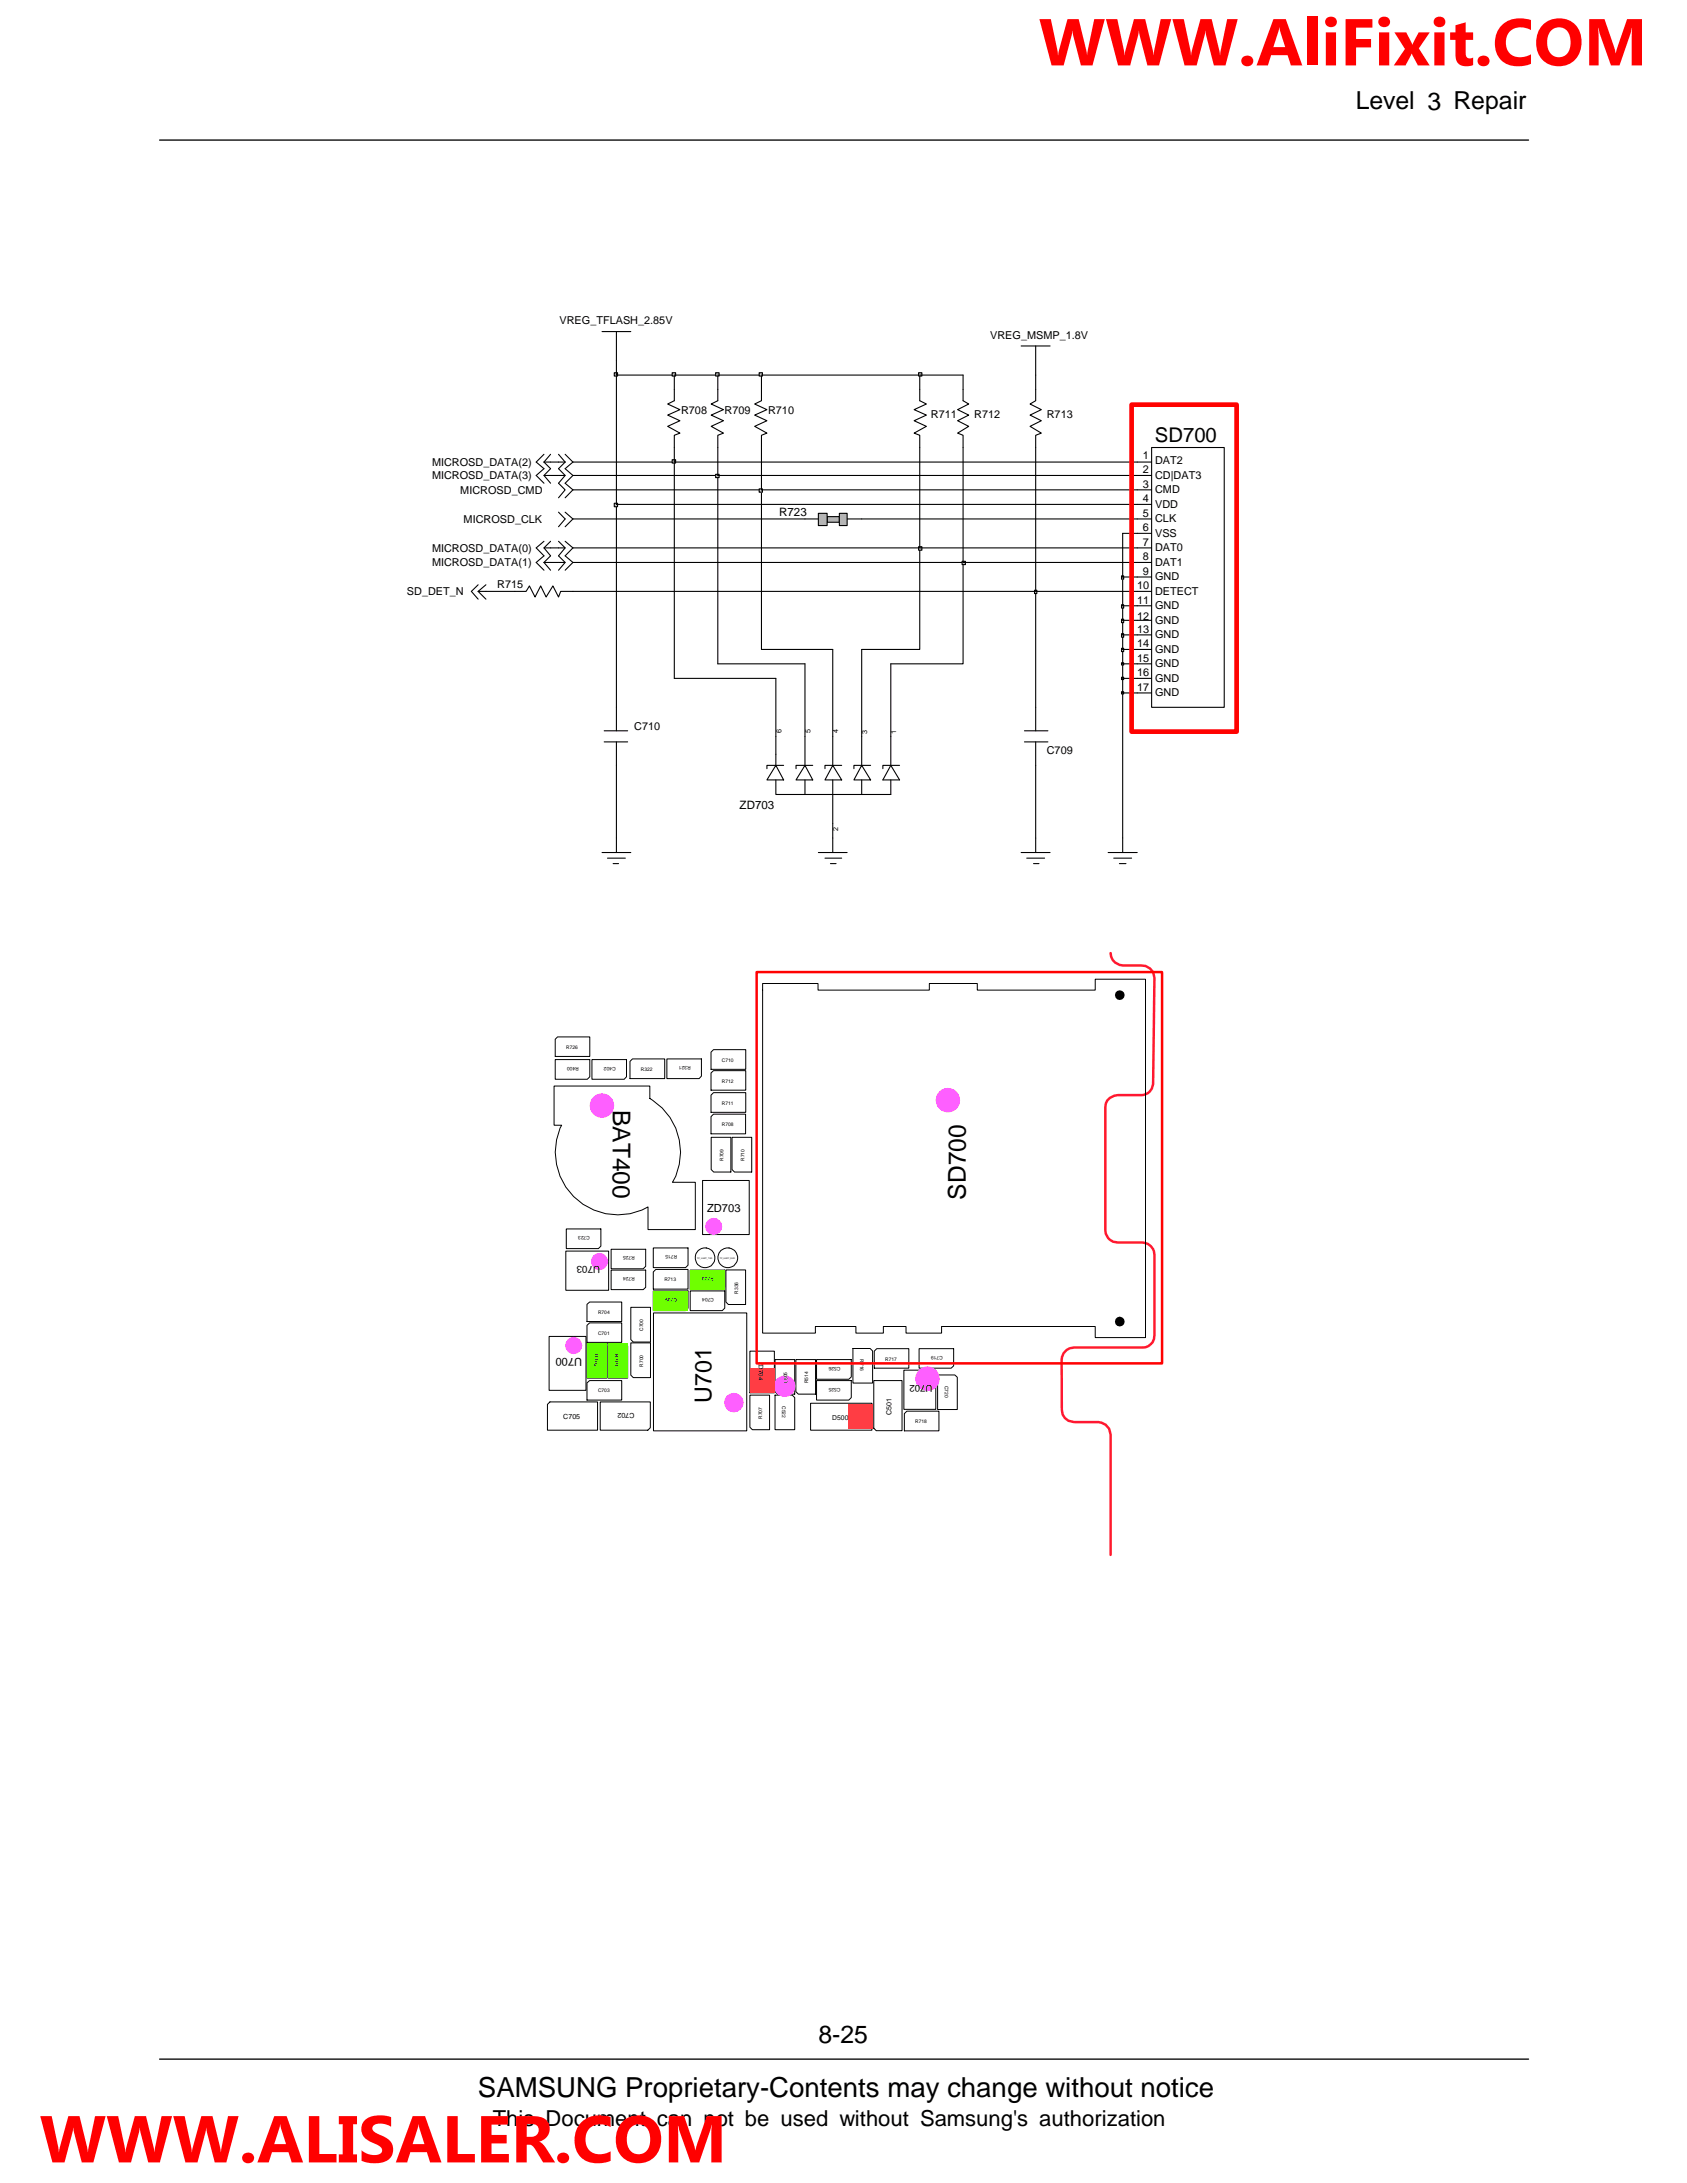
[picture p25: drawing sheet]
<svg xmlns="http://www.w3.org/2000/svg" width="216mm" height="279mm" viewBox="0 0 216 279" stroke-linecap="round" stroke-linejoin="round" font-family="sans-serif">
<defs><g id="words">
<g font-size="8.5" fill="#f00">
<text x="133" y="8.4">WWW.AliFixit.COM</text>
<text x="5.1" y="276.8">WWW.ALISALER.COM</text>
</g>
<text font-size="3.5" x="61.2" y="268.4">SAMSUNG Proprietary-Contents may change without notice</text>
<g font-size="3.2">
<text x="173.5" y="14">Level 3 Repair</text>
<text x="104.7" y="261.5">8-25</text>
</g>
<g font-size="3.1">
<text x="78.4" y="142.1" transform="rotate(90 78.4 142.1)">BAT400</text>
<text x="123.6" y="153.5" transform="rotate(-90 123.6 153.5)">SD700</text>
</g>
<text font-size="3" x="91" y="179.5" transform="rotate(-90 91 179.5)">U701</text>
<text font-size="2.8" x="63.1" y="272.1">This Document can not be used without Samsung's authorization</text>
<text font-size="2.6" x="147.8" y="56.6">SD700</text>
<g font-size="1.5">
<text x="99.7" y="66">R723</text>
<text x="94.7" y="103.5">ZD703</text>
</g>
<g font-size="1.4">
<text x="71.6" y="41.5">VREG_TFLASH_2.85V</text>
<text x="126.7" y="43.4">VREG_MSMP_1.8V</text>
<text x="87.2" y="53">R708</text>
<text x="92.7" y="53">R709</text>
<text x="98.3" y="53">R710</text>
<text x="119.1" y="53.6">R711</text>
<text x="124.7" y="53.6">R712</text>
<text x="134" y="53.6">R713</text>
<text x="55.3" y="59.6">MICROSD_DATA(2)</text>
<text x="146.3" y="58.7">1</text>
<text x="147.8" y="59.4">DAT2</text>
<text x="55.3" y="61.3">MICROSD_DATA(3)</text>
<text x="58.9" y="63.2">MICROSD_CMD</text>
<text x="146.3" y="64.3">4</text>
<text x="146.3" y="60.6">2</text>
<text x="146.3" y="62.4">3</text>
<text x="147.8" y="65">VDD</text>
<text x="147.8" y="61.3">CD|DAT3</text>
<text x="147.8" y="63.1">CMD</text>
<text x="55.3" y="70.6">MICROSD_DATA(0)</text>
<text x="59.3" y="66.9">MICROSD_CLK</text>
<text x="146.3" y="68">6</text>
<text x="146.3" y="69.8">7</text>
<text x="146.3" y="71.7">8</text>
<text x="146.3" y="66.1">5</text>
<text x="147.8" y="68.7">VSS</text>
<text x="147.8" y="70.5">DAT0</text>
<text x="147.8" y="66.8">CLK</text>
<text x="52.1" y="76.2">SD_DET_N</text>
<text x="55.3" y="72.5">MICROSD_DATA(1)</text>
<text x="63.6" y="75.3">R715</text>
<text x="145.5" y="75.4">10</text>
<text x="145.5" y="77.3">11</text>
<text x="146.3" y="73.6">9</text>
<text x="147.8" y="74.3">GND</text>
<text x="147.8" y="76.1">DETECT</text>
<text x="147.8" y="78">GND</text>
<text x="147.8" y="72.4">DAT1</text>
<text x="145.5" y="79.4">12</text>
<text x="145.5" y="81">13</text>
<text x="145.5" y="82.8">14</text>
<text x="147.8" y="79.8">GND</text>
<text x="147.8" y="81.7">GND</text>
<text x="147.8" y="83.5">GND</text>
<text x="145.5" y="88.4">17</text>
<text x="145.5" y="84.7">15</text>
<text x="145.5" y="86.6">16</text>
<text x="147.8" y="89.1">GND</text>
<text x="147.8" y="85.4">GND</text>
<text x="147.8" y="87.2">GND</text>
<text x="81.2" y="93.4">C710</text>
<text x="134" y="96.5">C709</text>
<text x="90.5" y="155.2">ZD703</text>
<text x="74.5" y="173.8" transform="rotate(-180 74.5 173.8)">U700</text>
</g>
<text font-size="1.3" x="76.8" y="162" transform="rotate(-180 76.8 162)">U703</text>
<text font-size="1.2" x="119.3" y="177.3" transform="rotate(-180 119.3 177.3)">U702</text>
<g font-size=".9">
<text x="100" y="93.8" transform="rotate(-90 100 93.8)">6</text>
<text x="103.7" y="93.8" transform="rotate(-90 103.7 93.8)">5</text>
<text x="107.3" y="93.8" transform="rotate(-90 107.3 93.8)">4</text>
<text x="111" y="93.9" transform="rotate(-90 111 93.9)">3</text>
<text x="114.7" y="93.9" transform="rotate(-90 114.7 93.9)">1</text>
<text x="107.3" y="106.3" transform="rotate(-90 107.3 106.3)">2</text>
<text x="72.1" y="181.6">C705</text>
<text x="81.2" y="180.8" transform="rotate(-180 81.2 180.8)">C702</text>
<text x="106.5" y="181.7">D500</text>
<text x="114.1" y="181.1" transform="rotate(-90 114.1 181.1)">C501</text>
</g>
<g font-size=".8">
<text x="97.1" y="175.3" transform="rotate(90 97.1 175.3)">704</text>
<text x="97.1" y="174.3" transform="rotate(90 97.1 174.3)">ZD</text>
</g>
<g font-size=".6">
<text x="72.5" y="134.2">R726</text>
<text x="74.1" y="136.5" transform="rotate(-180 74.1 136.5)">R400</text>
<text x="78.8" y="136.5" transform="rotate(-180 78.8 136.5)">C402</text>
<text x="82" y="137.1">R322</text>
<text x="88.4" y="136.5" transform="rotate(-180 88.4 136.5)">R321</text>
<text x="92.4" y="135.9">C710</text>
<text x="92.4" y="141.4">R711</text>
<text x="92.4" y="138.6">R712</text>
<text x="92.4" y="144.1">R708</text>
<text x="92.6" y="148.6" transform="rotate(-90 92.6 148.6)">R709</text>
<text x="95.3" y="148.6" transform="rotate(-90 95.3 148.6)">R710</text>
<text x="75.5" y="158.2" transform="rotate(-180 75.5 158.2)">C723</text>
<text x="81.2" y="160.8" transform="rotate(-180 81.2 160.8)">R725</text>
<text x="86.7" y="160.7" transform="rotate(-180 86.7 160.7)">R715</text>
<text x="81.2" y="163.5" transform="rotate(-180 81.2 163.5)">R724</text>
<text x="85" y="164">R713</text>
<text x="86.7" y="166.2" transform="rotate(-180 86.7 166.2)">C709</text>
<text x="91.4" y="166.2" transform="rotate(-180 91.4 166.2)">C704</text>
<text x="91.4" y="163.5" transform="rotate(-180 91.4 163.5)">R703</text>
<text x="94.5" y="165.6" transform="rotate(-90 94.5 165.6)">R336</text>
<text x="76.1" y="173.4" transform="rotate(90 76.1 173.4)">R702</text>
<text x="76.5" y="170.8">C701</text>
<text x="76.5" y="168.2">R704</text>
<text x="78.7" y="173.4" transform="rotate(90 78.7 173.4)">R701</text>
<text x="82.3" y="170.4" transform="rotate(-90 82.3 170.4)">C700</text>
<text x="110.1" y="174" transform="rotate(90 110.1 174)">R716</text>
<text x="120.6" y="173.5" transform="rotate(-180 120.6 173.5)">C719</text>
<text x="76.5" y="178.2">C703</text>
<text x="82.3" y="174.9" transform="rotate(-90 82.3 174.9)">R700</text>
<text x="100.1" y="180" transform="rotate(90 100.1 180)">C522</text>
<text x="100.8" y="177" transform="rotate(-90 100.8 177)">L505</text>
<text x="103.4" y="177" transform="rotate(-90 103.4 177)">R514</text>
<text x="107.5" y="174.9" transform="rotate(-180 107.5 174.9)">C526</text>
<text x="107.5" y="177.6" transform="rotate(-180 107.5 177.6)">C525</text>
<text x="113.3" y="174.1">R717</text>
<text x="120.9" y="177.4" transform="rotate(90 120.9 177.4)">C720</text>
<text x="97.6" y="181.6" transform="rotate(-90 97.6 181.6)">R707</text>
<text x="117.1" y="182.2">R718</text>
</g>
<g font-size=".3">
<text x="89.2" y="161.1">TP_UART_TXD</text>
<text x="92.1" y="161.1">TP_UART_RXD</text>
</g>
</g></defs>
<path d="M20.4 263.5h175.2" fill="none" stroke="#000" stroke-width=".17"/>
<path d="M20.8 265.5h174.8v9h-174.8z" fill="#fff"/>
<path d="M20.4 17.9h175.2" fill="none" stroke="#000" stroke-width=".17"/>
<path d="M132.5 49.8v1.5l-.7 .4 1.5 .7-1.5 .7 1.5 .7-1.5 .8 1.5 .8-.8 .3v1.6M71.5 61.8l.8 .9-.8 1M72.3 61.8l1 .9-1 1M103 66.4h1.7M108.4 66.4h1.9" fill="none" stroke="#000" stroke-width=".14"/>
<path d="M105.9 66.1h1.5v.7h-1.5z" fill="#b3b3b3"/>
<path d="M105.9 66.1h1.5v.7h-1.5z" fill="none" stroke="#000" stroke-width=".14"/>
<path d="M104.7 65.7h1.2v1.6h-1.2z" fill="#b3b3b3"/>
<path d="M104.7 65.7h1.2v1.6h-1.2z" fill="none" stroke="#000" stroke-width=".14"/>
<path d="M107.4 65.7h1v1.6h-1z" fill="#b3b3b3"/>
<g fill="none" stroke="#000" stroke-width=".14">
<path d="M69.6 59.1l.9 .9-.9 .9 .9 .9M69.6 59.1h2.7M69.6 58.1l-1 1 1 .9-1 .9 1 .9M70.5 58.1l-.9 1M71.5 58.1l.8 1M72.3 59.1l-.8 .9 .8 .9-.8 .9M72.3 58.1l1 1-1 .9 1 .9-1 .9M77 42.4h3.7M78.9 42.4v3.7M86.3 49.8v1.5l-.9 .4 1.6 .7-1.6 .7 1.6 .7-1.6 .8 1.6 .8-.7 .3v1.6M91.9 49.8v1.5l-.9 .4 1.6 .7-1.6 .7 1.6 .7-1.6 .8 1.6 .8-.7 .3v1.6M97.5 49.8v1.5l-.9 .4 1.5 .7-1.5 .7 1.5 .7-1.5 .8 1.5 .8-.6 .3v1.6"/>
<path d="M117.7 49.8v1.5l.9 .4-1.6 .7 1.6 .7-1.6 .7 1.6 .8-1.6 .8 .7 .3v1.6M123.3 49.8v1.5l.7 .4-1.4 .7 1.4 .7-1.4 .7 1.4 .8-1.4 .8 .7 .3v1.6M130.7 44.3h3.7M132.5 44.3v3.7M145.5 59.1h1.9M147.4 57.3h9.3v33.2h-9.3zM61.2 75.7h1M61.2 74.8l-.9 .9 .9 1M61.2 75.7l1 1M62.2 74.8l-1 .9M65.9 75.7h1.4l.5-.7 .7 1.4 .7-1.4 .7 1.4 .9-1.4 .7 1.4 .3-.7h1.5M69.6 72h2.7"/>
<path d="M69.6 69.3l-1 .8 1 1-1 .9 1 1M69.6 72l.9 1M69.6 60.9h2.7M69.6 70.1h2.7M70.5 69.3l-.9 .8 .9 1-.9 .9M71.5 69.3l.8 .8-.8 1 .8 .9-.8 1M71.5 65.6l.8 .8-.8 1M72.3 65.6l1 .8-1 1M72.3 69.3l1 .8-1 1 1 .9-1 1M78.9 64.6v28.9M107.4 65.7h1v1.6h-1zM132.5 75.7v17.8"/>
<path d="M145.5 66.4h1.9M145.5 79.4h1.9M145.5 62.7h1.9M145.5 70.1h1.9M145.5 73.9h1.9M145.5 77.5h1.9M145.5 72h1.9M145.5 64.6h1.9M145.5 60.9h1.9M145.5 68.3h1.9M145.5 75.7h1.9M77.3 93.5h3"/>
<path d="M77.3 95h3M78.9 95v14.1M99.3 86.8v11.2M99.3 98l1 1.8h-2.2zM99.3 99.8v1.9h14.7v-1.9M100.3 98h-2.2v.4M103 98l1 1.8h-2.1zM103 85v13M103 99.8v1.9M104 98h-2.1v.4M106.6 98l1.1 1.8h-2.1zM106.6 83.1v14.9"/>
<path d="M106.6 99.8v9.3M107.7 98h-2.1v.4M110.3 98l1.1 1.8h-2.1zM110.3 83.1v14.9M110.3 99.8v1.9M111.4 98h-2.1v.4M114 98l1.1 1.8h-2.1zM114 85v13M115.1 98h-2.1v.4M131.1 93.5h3M131.1 95h3M132.5 95v14.1"/>
<path d="M143.7 88.7v20.4M145.5 81.3h1.9M145.5 85h1.9M145.5 88.7h1.9M145.5 83.1h1.9M145.5 86.8h1.9M77 109.1h3.7M77.7 109.8h2.3M78.5 110.5h.7M104.7 109.1h3.7M105.6 109.8h2.1M106.3 110.5h.7"/>
<path d="M130.7 109.1h3.7M131.4 109.8h2.3M132.3 110.5h.7M141.8 109.1h3.7M142.5 109.8h2.3M143.3 110.5h.8"/>
</g>
<path d="M143.5 88.5h.3v.3h-.3z" fill="#c3c3c3"/>
<path d="M86.3 59.1v27.7h13M143.5 88.5h.3v.3h-.3zM143.7 86.8v1.9h1.8" fill="none" stroke="#000" stroke-width=".14"/>
<path d="M143.5 86.7h.3v.3h-.3z" fill="#c3c3c3"/>
<path d="M91.9 60.9v24.1h11.1M123.3 72v13h-9.3M143.5 86.7h.3v.3h-.3zM143.7 85v1.8h1.8" fill="none" stroke="#000" stroke-width=".14"/>
<path d="M143.5 84.8h.3v.3h-.3z" fill="#c3c3c3"/>
<path d="M97.5 62.7v20.4h9.1M117.7 70.1v13h-7.4M143.5 84.8h.3v.3h-.3zM143.7 83.1v1.9h1.8" fill="none" stroke="#000" stroke-width=".14"/>
<path d="M143.5 83h.3v.4h-.3z" fill="#c3c3c3"/>
<path d="M143.5 83h.3v.4h-.3zM143.7 81.3v1.8h1.8" fill="none" stroke="#000" stroke-width=".14"/>
<path d="M143.5 81.1h.3v.5h-.3z" fill="#c3c3c3"/>
<path d="M143.7 79.4v1.9h1.8M143.5 81.1h.3v.5h-.3z" fill="none" stroke="#000" stroke-width=".14"/>
<path d="M143.5 79.2h.3v.5h-.3z" fill="#c3c3c3"/>
<path d="M143.5 79.2h.3v.5h-.3zM143.7 77.5v1.9h1.8" fill="none" stroke="#000" stroke-width=".14"/>
<path d="M143.5 77.4h.3v.4h-.3z" fill="#c3c3c3"/>
<path d="M62.2 75.7h3.7M73.3 75.7h59.2M143.5 77.4h.3v.4h-.3zM143.7 73.9v3.6h1.8" fill="none" stroke="#000" stroke-width=".14"/>
<path d="M132.4 75.5h.3v.5h-.3z" fill="#c3c3c3"/>
<path d="M132.5 57.3v18.4h13M132.4 75.5h.3v.5h-.3z" fill="none" stroke="#000" stroke-width=".14"/>
<path d="M143.5 73.7h.3v.4h-.3z" fill="#c3c3c3"/>
<path d="M73.3 72h50M143.5 73.7h.3v.4h-.3zM143.7 68.3v5.6h1.8" fill="none" stroke="#000" stroke-width=".14"/>
<path d="M123.1 71.8h.4v.5h-.4z" fill="#c3c3c3"/>
<path d="M123.3 57.3v14.7h22.2M73.3 70.1h44.4M123.1 71.8h.4v.5h-.4z" fill="none" stroke="#000" stroke-width=".14"/>
<path d="M117.6 70h.4v.4h-.4z" fill="#c3c3c3"/>
<path d="M117.7 57.3v12.8h27.8M73.3 66.4h29.7M110.3 66.4h35.2M117.6 70h.4v.4h-.4zM143.7 68.3h1.8" fill="none" stroke="#000" stroke-width=".14"/>
<path d="M78.6 64.4h.4v.5h-.4z" fill="#c3c3c3"/>
<path d="M78.9 48v16.6h66.6M73.3 62.7h24.2M78.6 64.4h.4v.5h-.4z" fill="none" stroke="#000" stroke-width=".14"/>
<path d="M97.2 62.6h.4v.4h-.4z" fill="#c3c3c3"/>
<path d="M97.5 57.3v5.4h48M73.3 60.9h18.6M97.2 62.6h.4v.4h-.4z" fill="none" stroke="#000" stroke-width=".14"/>
<path d="M91.6 60.7h.4v.4h-.4z" fill="#c3c3c3"/>
<path d="M73.3 59.1h13M91.9 57.3v3.6h53.6M91.6 60.7h.4v.4h-.4z" fill="none" stroke="#000" stroke-width=".14"/>
<path d="M86 58.8h.5v.5h-.5z" fill="#c3c3c3"/>
<path d="M86 58.8h.5v.5h-.5zM86.3 57.3v1.8h59.2M86.3 48v1.8M91.9 48v1.8M97.5 48v1.8M117.7 48v1.8M123.3 48v1.8M132.5 48v1.8" fill="none" stroke="#000" stroke-width=".14"/>
<path d="M78.6 47.7h.4v.4h-.4z" fill="#c3c3c3"/>
<path d="M78.6 47.7h.4v.4h-.4zM78.9 46.1v1.9h7.4" fill="none" stroke="#000" stroke-width=".14"/>
<path d="M86 47.7h.5v.4h-.5z" fill="#c3c3c3"/>
<path d="M86 47.7h.5v.4h-.5zM86.3 48h5.6" fill="none" stroke="#000" stroke-width=".14"/>
<path d="M91.6 47.7h.4v.4h-.4z" fill="#c3c3c3"/>
<path d="M91.6 47.7h.4v.4h-.4zM91.9 48h5.6" fill="none" stroke="#000" stroke-width=".14"/>
<path d="M97.2 47.7h.4v.4h-.4z" fill="#c3c3c3"/>
<path d="M97.2 47.7h.4v.4h-.4zM97.5 48h20.2" fill="none" stroke="#000" stroke-width=".14"/>
<path d="M117.6 47.7h.4v.4h-.4z" fill="#c3c3c3"/>
<path d="M117.6 47.7h.4v.4h-.4zM117.7 48h5.6" fill="none" stroke="#000" stroke-width=".14"/>
<path d="M144.8 51.8h13.5v41.8h-13.5z" fill="none" stroke="#ff0200" stroke-width=".6"/>
<path d="M142.1 122a1.58 1.58 0 0 0 1.6 1.6h2.3a1.62 1.62 0 0 1 1.7 1.5l-.1 13.7a1.54 1.54 0 0 1-1.4 1.4h-3.2a1.57 1.57 0 0 0-1.5 1.5v15.8a1.57 1.57 0 0 0 1.5 1.5h3.2a1.59 1.59 0 0 1 1.5 1.6v10.3a1.52 1.52 0 0 1-1.5 1.6h-8.7a1.59 1.59 0 0 0-1.6 1.5v6.4a1.55 1.55 0 0 0 1.6 1.6h3.1a1.63 1.63 0 0 1 1.5 1.6v15.4" fill="none" stroke="#ff1734" stroke-width=".32"/>
<g fill="none" stroke="#000" stroke-width=".13">
<path d="M70.9 139h12.3v1.6a7.9 7.9 0 0 1 2.9 10.7h2.9v6.1h-6.1v-2.9a8 8 0 0 1-9.3-1.2 8 8 0 0 1-1.7-9.3h-1zM71.1 135.6h4.4v2.2l-.3 .3h-4.1zM71.4 132.7h4.1v2.5h-4.4v-2.2zM75.8 135.6h4.4v2.2l-.3 .3h-4.1zM80.9 135.5h4.2v2.5h-4.5v-2.2zM85.3 135.5h4.5v2.2l-.3 .3h-4.2zM91 137.3l.3-.3h4.1v2.5h-4.4zM91.3 134.3h4.1v2.6h-4.4v-2.2zM91.3 139.8h4.1v2.6h-4.4v-2.2zM97.6 125.9h7.1v.8h14.2v-.8h6.2v.8h15.1v-1.4h6.4v45.9h-6.4v-1.4h-19.7v.8h-4.5v-.8h-2.9v.8h-3.6v-.8h-5.1v.8h-6.8zM72.5 157.3h4.4v2.2l-.3 .3h-4.1zM78.2 159.9h4.4v2.2l-.3 .3h-4.1z"/>
<path d="M83.6 159.7h4.5v2.2l-.4 .3h-4.1zM89.9 151.1h6v6.9h-6zM91 145.6h2.5v4.4h-2.2l-.3-.3zM91.3 142.6h4.1v2.5h-4.4v-2.2zM93.7 145.6h2.5v4.4h-2.2l-.3-.3zM70.1 179.7l.3-.3h6.1v3.6h-6.4zM70.3 171h4.7v6.9h-4.7zM72.4 160.1h5.5v5h-5.5zM75.1 169.6l.4-.3h4.1v2.5h-4.5zM75.1 177l.4-.3h4.1v2.5h-4.5zM75.1 166.9l.4-.3h4.1v2.5h-4.5zM75.1 172h2.2l.4 .3v4.1h-2.6z"/>
<path d="M76.8 179.4h6.4v3.3l-.3 .3h-6.1zM77.8 172h2.2l.3 .3v4.1h-2.5zM78.2 162.6h4.4v2.2l-.3 .3h-4.1zM80.7 167.3h2.5v4.5h-2.2l-.3-.4zM80.7 171.9h2.5v4.4h-2.2l-.3-.3zM83.6 165.2h4.5v2.2l-.4 .3h-4.1zM83.6 168h12v15.1h-12zM83.9 162.5h4.2v2.5h-4.5v-2.2zM88.3 165.2h4.5v2.2l-.4 .3h-4.1zM88.3 162.6h4.5v2.2l-.4 .3h-4.1zM92.9 162.5h2.5v4.5h-2.2l-.3-.4zM96 178.6h2.5v4.4h-2.2l-.3-.3z"/>
<path d="M96 172.9h3.1v5.4h-3.1zM99.2 178.6h2.2l.3 .3v4.1h-2.5zM99.2 174h2.5v4.4h-2.2l-.3-.3zM101.9 174h2.5v4.4h-2.2l-.3-.3zM103.7 179.6h7.9v3.4h-7.9zM104.5 176.7h4.4v2.2l-.3 .3h-4.1zM104.5 174h4.4v2.2l-.3 .3h-4.1zM109.2 172.6h2.2l.3 .3v4.1h-2.5zM111.8 176.7h3.6v6.4h-3.3l-.3-.3zM112.2 172.6h4.1v2.5h-4.4v-2.2zM115.7 175.4h4.1v5h-4.1zM117.6 172.6h4.4v2.2l-.3 .3h-4.1z"/>
<path d="M120 176h2.2l.3 .3v4.1h-2.5zM116.1 180.6h4.1v2.5h-4.5v-2.2z"/>
<circle cx="90.3" cy="161" r="1.27"/>
<circle cx="93.2" cy="161" r="1.28"/>
</g>
<g fill="#000">
<circle cx="143.3" cy="127.4" r=".63"/>
<circle cx="143.3" cy="169.2" r=".63"/>
</g>
<circle cx="77" cy="141.5" r="1.57" fill="#fe5fff"/>
<path d="M83.6 165.2h4.5v2.5h-4.5z" fill="#6fff00"/>
<path d="M108.6 179.7h3.1v3.2h-3.1z" fill="#ff3d44"/>
<circle cx="100.4" cy="177.4" r="1.38" fill="#fe5fff"/>
<g fill="#5fff00">
<path d="M77.8 172h2.5v4.4h-2.5z"/>
<path d="M75.1 172h2.6v4.4h-2.6z"/>
</g>
<path d="M88.3 162.6h4.5v2.5h-4.5z" fill="#6fff00"/>
<g fill="#fe5fff">
<circle cx="121.3" cy="140.8" r="1.57"/>
<circle cx="73.4" cy="172.2" r="1.11"/>
<circle cx="93.9" cy="179.5" r="1.26"/>
<circle cx="118.7" cy="176.5" r="1.57"/>
<circle cx="76.7" cy="161.5" r="1.11"/>
<circle cx="91.3" cy="157" r="1.1"/>
</g>
<path d="M96 175.1h3.1v3.2h-3.1z" fill="#ff3d44"/>
<path d="M96.8 124.4h51.9v50.1h-51.9z" fill="none" stroke="#ff0200" stroke-width=".32"/>
<use href="#words"/>
</svg>
